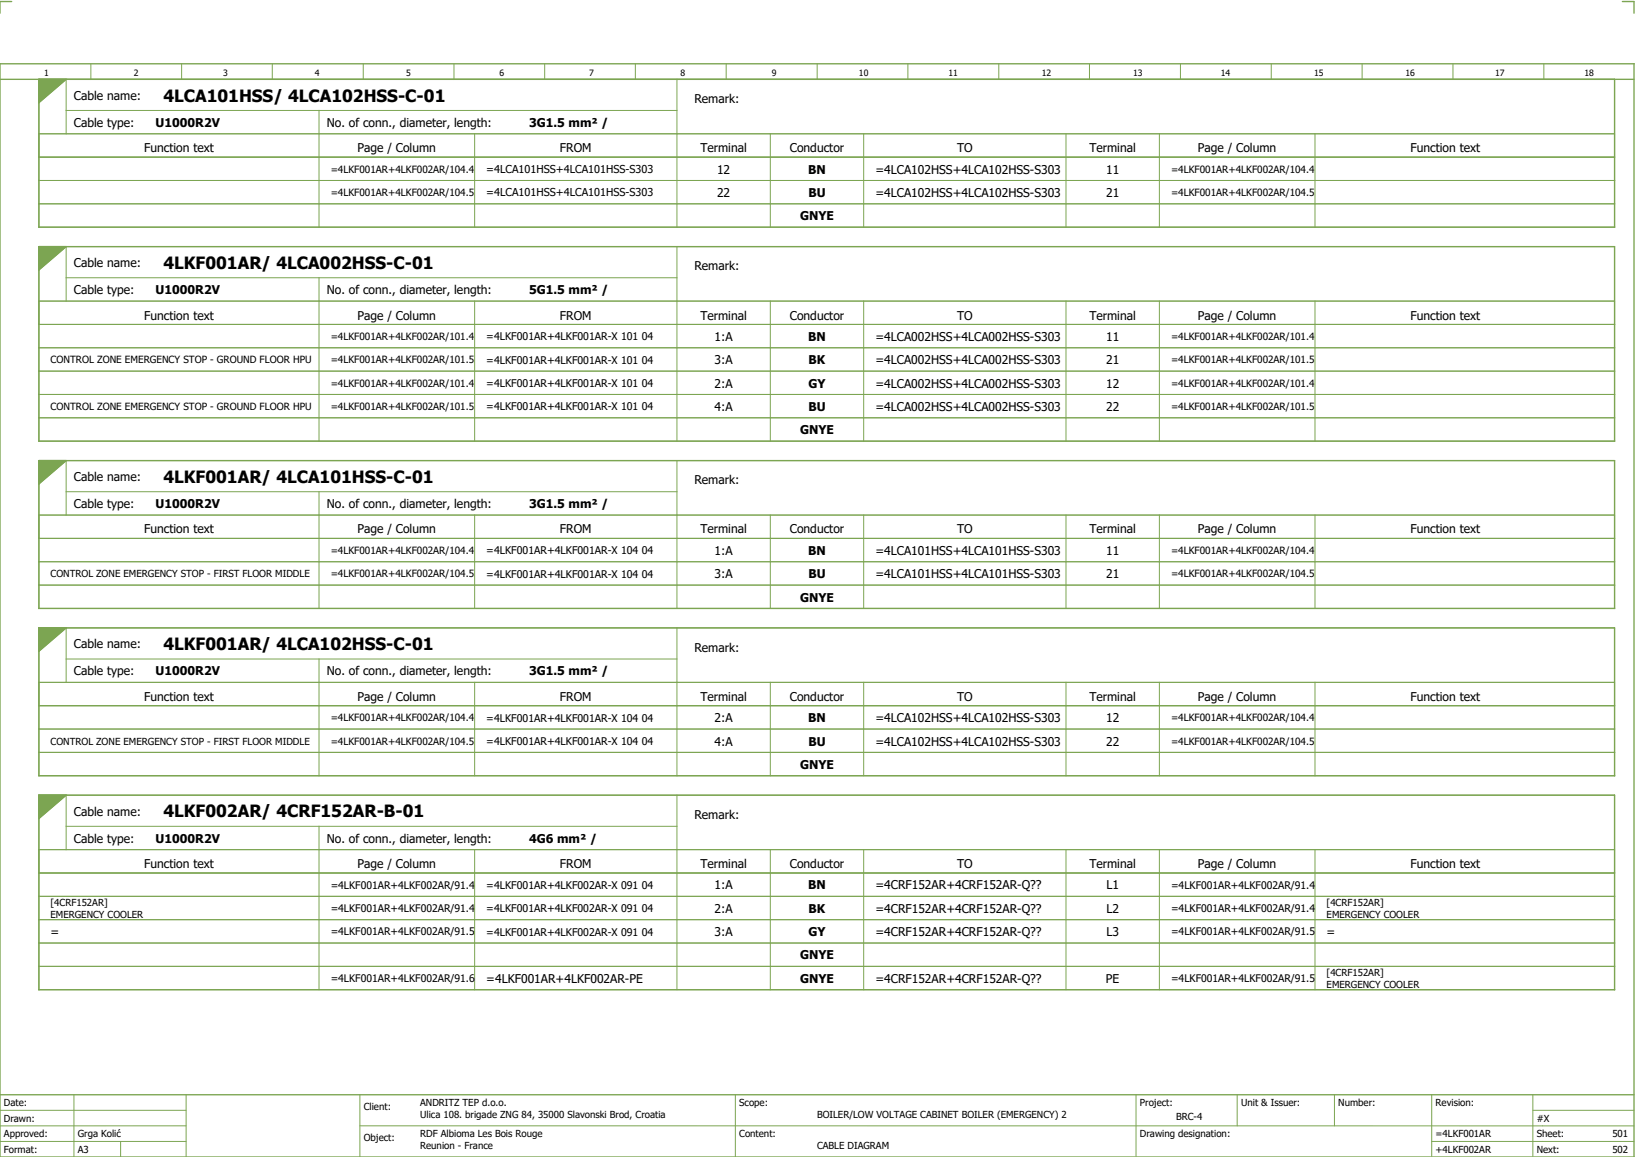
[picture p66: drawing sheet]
<svg xmlns="http://www.w3.org/2000/svg" width="421mm" height="297mm" viewBox="0 0 421 297" stroke-linecap="round" stroke-linejoin="round" font-family="sans-serif">
<defs><g id="words">
<g font-size="4.3">
<text x="42" y="26.1">4LCA101HSS/ 4LCA102HSS-C-01</text>
<text x="42" y="69.1">4LKF001AR/ 4LCA002HSS-C-01</text>
<text x="42" y="124.1">4LKF001AR/ 4LCA101HSS-C-01</text>
<text x="42" y="167.1">4LKF001AR/ 4LCA102HSS-C-01</text>
<text x="42" y="210.1">4LKF002AR/ 4CRF152AR-B-01</text>
</g>
<g font-size="3.1">
<text x="19" y="25.6">Cable name:</text>
<text x="178.5" y="26.5">Remark:</text>
<text x="19" y="32.6">Cable type:</text>
<text x="40" y="32.6">U1000R2V</text>
<text x="84" y="32.6">No. of conn., diameter, length:</text>
<text x="136" y="32.6">3G1.5 mm² /</text>
<text x="37.1" y="39.1">Function text</text>
<text x="91.9" y="39.1">Page / Column</text>
<text x="143.9" y="39.1">FROM</text>
<text x="180" y="39.1">Terminal</text>
<text x="203" y="39.1">Conductor</text>
<text x="246" y="39.1">TO</text>
<text x="280" y="39.1">Terminal</text>
<text x="307.9" y="39.1">Page / Column</text>
<text x="362.5" y="39.1">Function text</text>
<text x="184.3" y="44.6">12</text>
<text x="207.7" y="44.6">BN</text>
<text x="225" y="44.6">=4LCA102HSS+4LCA102HSS-S303</text>
<text x="284.3" y="44.6">11</text>
<text x="184.3" y="50.6">22</text>
<text x="207.8" y="50.6">BU</text>
<text x="225" y="50.6">=4LCA102HSS+4LCA102HSS-S303</text>
<text x="284.3" y="50.6">21</text>
<text x="205.7" y="56.6">GNYE</text>
<text x="19" y="68.6">Cable name:</text>
<text x="178.5" y="69.5">Remark:</text>
<text x="19" y="75.6">Cable type:</text>
<text x="40" y="75.6">U1000R2V</text>
<text x="84" y="75.6">No. of conn., diameter, length:</text>
<text x="136" y="75.6">5G1.5 mm² /</text>
<text x="37.1" y="82.1">Function text</text>
<text x="91.9" y="82.1">Page / Column</text>
<text x="143.9" y="82.1">FROM</text>
<text x="180" y="82.1">Terminal</text>
<text x="203" y="82.1">Conductor</text>
<text x="246" y="82.1">TO</text>
<text x="280" y="82.1">Terminal</text>
<text x="307.9" y="82.1">Page / Column</text>
<text x="362.5" y="82.1">Function text</text>
<text x="183.7" y="87.6">1:A</text>
<text x="207.7" y="87.6">BN</text>
<text x="225" y="87.6">=4LCA002HSS+4LCA002HSS-S303</text>
<text x="284.3" y="87.6">11</text>
<text x="183.7" y="93.6">3:A</text>
<text x="207.9" y="93.6">BK</text>
<text x="225" y="93.6">=4LCA002HSS+4LCA002HSS-S303</text>
<text x="284.3" y="93.6">21</text>
<text x="183.7" y="99.6">2:A</text>
<text x="207.8" y="99.6">GY</text>
<text x="225" y="99.6">=4LCA002HSS+4LCA002HSS-S303</text>
<text x="284.3" y="99.6">12</text>
<text x="183.7" y="105.6">4:A</text>
<text x="207.8" y="105.6">BU</text>
<text x="225" y="105.6">=4LCA002HSS+4LCA002HSS-S303</text>
<text x="284.3" y="105.6">22</text>
<text x="205.7" y="111.6">GNYE</text>
<text x="19" y="123.6">Cable name:</text>
<text x="178.5" y="124.5">Remark:</text>
<text x="19" y="130.6">Cable type:</text>
<text x="40" y="130.6">U1000R2V</text>
<text x="84" y="130.6">No. of conn., diameter, length:</text>
<text x="136" y="130.6">3G1.5 mm² /</text>
<text x="37.1" y="137.1">Function text</text>
<text x="91.9" y="137.1">Page / Column</text>
<text x="143.9" y="137.1">FROM</text>
<text x="180" y="137.1">Terminal</text>
<text x="203" y="137.1">Conductor</text>
<text x="246" y="137.1">TO</text>
<text x="280" y="137.1">Terminal</text>
<text x="307.9" y="137.1">Page / Column</text>
<text x="362.5" y="137.1">Function text</text>
<text x="183.7" y="142.6">1:A</text>
<text x="207.7" y="142.6">BN</text>
<text x="225" y="142.6">=4LCA101HSS+4LCA101HSS-S303</text>
<text x="284.3" y="142.6">11</text>
<text x="183.7" y="148.6">3:A</text>
<text x="207.8" y="148.6">BU</text>
<text x="225" y="148.6">=4LCA101HSS+4LCA101HSS-S303</text>
<text x="284.3" y="148.6">21</text>
<text x="205.7" y="154.6">GNYE</text>
<text x="19" y="166.6">Cable name:</text>
<text x="178.5" y="167.5">Remark:</text>
<text x="19" y="173.6">Cable type:</text>
<text x="40" y="173.6">U1000R2V</text>
<text x="84" y="173.6">No. of conn., diameter, length:</text>
<text x="136" y="173.6">3G1.5 mm² /</text>
<text x="37.1" y="180.1">Function text</text>
<text x="91.9" y="180.1">Page / Column</text>
<text x="143.9" y="180.1">FROM</text>
<text x="180" y="180.1">Terminal</text>
<text x="183.7" y="185.6">2:A</text>
<text x="203" y="180.1">Conductor</text>
<text x="207.7" y="185.6">BN</text>
<text x="225" y="185.6">=4LCA102HSS+4LCA102HSS-S303</text>
<text x="246" y="180.1">TO</text>
<text x="280" y="180.1">Terminal</text>
<text x="284.3" y="185.6">12</text>
<text x="307.9" y="180.1">Page / Column</text>
<text x="362.5" y="180.1">Function text</text>
<text x="183.7" y="191.6">4:A</text>
<text x="207.8" y="191.6">BU</text>
<text x="225" y="191.6">=4LCA102HSS+4LCA102HSS-S303</text>
<text x="284.3" y="191.6">22</text>
<text x="205.7" y="197.6">GNYE</text>
<text x="19" y="209.6">Cable name:</text>
<text x="178.5" y="210.5">Remark:</text>
<text x="19" y="216.6">Cable type:</text>
<text x="40" y="216.6">U1000R2V</text>
<text x="84" y="216.6">No. of conn., diameter, length:</text>
<text x="136" y="216.6">4G6 mm² /</text>
<text x="37.1" y="223.1">Function text</text>
<text x="91.9" y="223.1">Page / Column</text>
<text x="143.9" y="223.1">FROM</text>
<text x="180" y="223.1">Terminal</text>
<text x="203" y="223.1">Conductor</text>
<text x="246" y="223.1">TO</text>
<text x="280" y="223.1">Terminal</text>
<text x="307.9" y="223.1">Page / Column</text>
<text x="362.5" y="223.1">Function text</text>
<text x="183.7" y="228.6">1:A</text>
<text x="207.7" y="228.6">BN</text>
<text x="225" y="228.6">=4CRF152AR+4CRF152AR-Q??</text>
<text x="284.4" y="228.6">L1</text>
<text x="183.7" y="234.6">2:A</text>
<text x="207.9" y="234.6">BK</text>
<text x="225" y="234.6">=4CRF152AR+4CRF152AR-Q??</text>
<text x="284.4" y="234.6">L2</text>
<text x="13" y="240.6">=</text>
<text x="183.7" y="240.6">3:A</text>
<text x="207.8" y="240.6">GY</text>
<text x="225" y="240.6">=4CRF152AR+4CRF152AR-Q??</text>
<text x="284.4" y="240.6">L3</text>
<text x="341" y="240.6">=</text>
<text x="205.7" y="246.6">GNYE</text>
<text x="125" y="252.6">=4LKF001AR+4LKF002AR-PE</text>
<text x="205.7" y="252.6">GNYE</text>
<text x="225" y="252.6">=4CRF152AR+4CRF152AR-Q??</text>
<text x="284.3" y="252.6">PE</text>
</g>
<g font-size="2.8">
<text x="125" y="44.5">=4LCA101HSS+4LCA101HSS-S303</text>
<text x="125" y="50.5">=4LCA101HSS+4LCA101HSS-S303</text>
</g>
<g font-size="2.7">
<text x="125" y="87.5">=4LKF001AR+4LKF001AR-X 101 04</text>
<text x="125" y="93.5">=4LKF001AR+4LKF001AR-X 101 04</text>
<text x="125" y="99.5">=4LKF001AR+4LKF001AR-X 101 04</text>
<text x="125" y="105.5">=4LKF001AR+4LKF001AR-X 101 04</text>
<text x="125" y="142.5">=4LKF001AR+4LKF001AR-X 104 04</text>
<text x="125" y="148.5">=4LKF001AR+4LKF001AR-X 104 04</text>
<text x="125" y="185.5">=4LKF001AR+4LKF001AR-X 104 04</text>
<text x="125" y="191.5">=4LKF001AR+4LKF001AR-X 104 04</text>
<text x="85" y="228.5">=4LKF001AR+4LKF002AR/91.4</text>
<text x="125" y="228.5">=4LKF001AR+4LKF002AR-X 091 04</text>
<text x="301" y="228.5">=4LKF001AR+4LKF002AR/91.4</text>
<text x="85" y="234.5">=4LKF001AR+4LKF002AR/91.4</text>
<text x="125" y="234.5">=4LKF001AR+4LKF002AR-X 091 04</text>
<text x="301" y="234.5">=4LKF001AR+4LKF002AR/91.4</text>
<text x="85" y="240.5">=4LKF001AR+4LKF002AR/91.5</text>
<text x="125" y="240.5">=4LKF001AR+4LKF002AR-X 091 04</text>
<text x="301" y="240.5">=4LKF001AR+4LKF002AR/91.5</text>
<text x="85" y="252.5">=4LKF001AR+4LKF002AR/91.6</text>
<text x="301" y="252.5">=4LKF001AR+4LKF002AR/91.5</text>
</g>
<g font-size="2.6">
<text x="85" y="44.4">=4LKF001AR+4LKF002AR/104.4</text>
<text x="301" y="44.4">=4LKF001AR+4LKF002AR/104.4</text>
<text x="85" y="50.4">=4LKF001AR+4LKF002AR/104.5</text>
<text x="301" y="50.4">=4LKF001AR+4LKF002AR/104.5</text>
<text x="85" y="87.4">=4LKF001AR+4LKF002AR/101.4</text>
<text x="301" y="87.4">=4LKF001AR+4LKF002AR/101.4</text>
<text x="85" y="93.4">=4LKF001AR+4LKF002AR/101.5</text>
<text x="301" y="93.4">=4LKF001AR+4LKF002AR/101.5</text>
<text x="85" y="99.4">=4LKF001AR+4LKF002AR/101.4</text>
<text x="301" y="99.4">=4LKF001AR+4LKF002AR/101.4</text>
<text x="85" y="105.4">=4LKF001AR+4LKF002AR/101.5</text>
<text x="301" y="105.4">=4LKF001AR+4LKF002AR/101.5</text>
<text x="85" y="142.4">=4LKF001AR+4LKF002AR/104.4</text>
<text x="301" y="142.4">=4LKF001AR+4LKF002AR/104.4</text>
<text x="85" y="148.4">=4LKF001AR+4LKF002AR/104.5</text>
<text x="301" y="148.4">=4LKF001AR+4LKF002AR/104.5</text>
<text x="85" y="185.4">=4LKF001AR+4LKF002AR/104.4</text>
<text x="301" y="185.4">=4LKF001AR+4LKF002AR/104.4</text>
<text x="85" y="191.4">=4LKF001AR+4LKF002AR/104.5</text>
<text x="301" y="191.4">=4LKF001AR+4LKF002AR/104.5</text>
</g>
<g font-size="2.5">
<text x="13" y="93.4">CONTROL ZONE EMERGENCY STOP - GROUND FLOOR HPU</text>
<text x="13" y="105.4">CONTROL ZONE EMERGENCY STOP - GROUND FLOOR HPU</text>
<text x="13" y="148.4">CONTROL ZONE EMERGENCY STOP - FIRST FLOOR MIDDLE</text>
<text x="13" y="191.4">CONTROL ZONE EMERGENCY STOP - FIRST FLOOR MIDDLE</text>
<text x="13" y="232.9">[4CRF152AR]</text>
<text x="341" y="232.9">[4CRF152AR]</text>
<text x="13" y="235.9">EMERGENCY COOLER</text>
<text x="341" y="235.9">EMERGENCY COOLER</text>
<text x="341" y="250.9">[4CRF152AR]</text>
<text x="341" y="253.9">EMERGENCY COOLER</text>
<text x="1" y="284.4">Date:</text>
<text x="93.5" y="285.4">Client:</text>
<text x="108" y="284.4">ANDRITZ TEP d.o.o.</text>
<text x="108" y="287.4">Ulica 108. brigade ZNG 84, 35000 Slavonski Brod, Croatia</text>
<text x="190" y="284.4">Scope:</text>
<text x="210" y="287.4">BOILER/LOW VOLTAGE CABINET BOILER (EMERGENCY) 2</text>
<text x="293" y="284.4">Project:</text>
<text x="302.3" y="287.9">BRC-4</text>
<text x="319" y="284.4">Unit &amp; Issuer:</text>
<text x="344" y="284.4">Number:</text>
<text x="369" y="284.4">Revision:</text>
<text x="1" y="288.4">Drawn:</text>
<text x="1" y="292.4">Approved:</text>
<text x="20" y="292.4">Grga Kolić</text>
<text x="93.5" y="293.4">Object:</text>
<text x="108" y="292.4">RDF Albioma Les Bois Rouge</text>
<text x="190" y="292.4">Content:</text>
<text x="293" y="292.4">Drawing designation:</text>
<text x="369" y="292.4">=4LKF001AR</text>
<text x="395" y="292.4">Sheet:</text>
<text x="395" y="288.4">#X</text>
<text x="414.4" y="292.4">501</text>
<text x="1" y="296.4">Format:</text>
<text x="20" y="296.4">A3</text>
<text x="108" y="295.4">Reunion - France</text>
<text x="210" y="295.4">CABLE DIAGRAM</text>
<text x="369" y="296.4">+4LKF002AR</text>
<text x="395" y="296.4">Next:</text>
<text x="414.4" y="296.4">502</text>
</g>
<g font-size="2.2">
<text x="11.4" y="19.4">1</text>
<text x="34.4" y="19.4">2</text>
<text x="57.4" y="19.4">3</text>
<text x="80.9" y="19.4">4</text>
<text x="104.4" y="19.4">5</text>
<text x="128.4" y="19.4">6</text>
<text x="151.4" y="19.4">7</text>
<text x="174.9" y="19.4">8</text>
<text x="198.4" y="19.4">9</text>
<text x="220.8" y="19.4">10</text>
<text x="243.8" y="19.4">11</text>
<text x="267.8" y="19.4">12</text>
<text x="291.3" y="19.4">13</text>
<text x="313.8" y="19.4">14</text>
<text x="337.8" y="19.4">15</text>
<text x="361.3" y="19.4">16</text>
<text x="384.3" y="19.4">17</text>
<text x="407.3" y="19.4">18</text>
</g>
</g></defs>
<g fill="none" stroke="#7ca552" stroke-width=".35">
<path d="M0 16.4h420v281h-420zM3 .4h-3v3M417 .4h3v3M0 20.4h420M10 20.4v38h405v-38M17 20.4l-7 6M10 63.4h405v50h-405zM17 63.4l-7 6M10 118.4h405v38h-405zM17 118.4l-7 6M10 161.4h405v38h-405zM17 161.4l-7 6"/>
<path d="M10 204.4h405v50h-405zM17 204.4l-7 6M0 281.4h420"/>
</g>
<g fill="none" stroke="#7ca552" stroke-width=".26">
<path d="M23.4 16.5v4M46.7 16.4v4M70 16.4v4M93.4 16.4v4M116.7 16.5v4M140 16.4v4M163.3 16.4v4M186.7 16.4v4M210 16.4v4M233.4 16.4v4M256.7 16.4v4M280 16.5v4"/>
<path d="M303.4 16.4v4M326.8 16.4v4M350.1 16.4v4M373.5 16.4v4M396.8 16.4v4M10 34.4h405M10 20.4h405v38h-405zM17 28.4h157M17 20.4v14M82 28.4v12M122 34.4v6M174 20.4v20"/>
<path d="M198 34.4v6M222 34.4v6M274 34.4v6M298 34.4v6M338 34.4v6M10 40.4h405M10 46.4h405M10 52.4h405M82 40.5v5.9M82 46.5v5.9M82 52.5v5.9M122 40.5v5.9"/>
<path d="M122 46.5v5.9M122 52.5v5.9M174 40.5v5.9M174 46.5v5.9M174 52.5v5.9M198 40.5v5.9M198 46.5v5.9M198 52.5v5.9M222 40.5v5.9M222 46.5v5.9M222 52.5v5.9M274 40.5v5.9"/>
<path d="M274 46.5v5.9M274 52.5v5.9M298 40.5v5.9M298 46.5v5.9M298 52.5v5.9M338 40.5v5.9M338 46.5v5.9M338 52.5v5.9M10 63.4h405v50h-405zM10 77.4h405M17 63.4v14M17 71.4h157"/>
<path d="M82 71.4v12M122 77.4v6M174 63.4v20M198 77.4v6M222 77.4v6M274 77.4v6M298 77.4v6M338 77.4v6M10 83.4h405M10 89.4h405M10 95.4h405M82 83.5v5.9"/>
<path d="M82 89.5v5.9M82 95.5v5.9M122 83.5v5.9M122 89.5v5.9M122 95.5v5.9M174 83.5v5.9M174 89.5v5.9M174 95.5v5.9M198 83.5v5.9M198 89.5v5.9M198 95.5v5.9M222 83.5v5.9"/>
<path d="M222 89.5v5.9M222 95.5v5.9M274 83.5v5.9M274 89.5v5.9M274 95.5v5.9M298 83.5v5.9M298 89.5v5.9M298 95.5v5.9M338 83.5v5.9M338 89.5v5.9M338 95.5v5.9M10 118.4h405v38h-405z"/>
<path d="M10 101.4h405M10 107.4h405M17 118.4v14M82 101.5v5.9M82 107.5v5.9M122 101.5v5.9M122 107.5v5.9M174 101.5v5.9M174 107.5v5.9M174 118.4v20M198 101.5v5.9M198 107.5v5.9"/>
<path d="M222 101.5v5.9M222 107.5v5.9M274 101.5v5.9M274 107.5v5.9M298 101.5v5.9M298 107.5v5.9M338 101.5v5.9M338 107.5v5.9M10 132.4h405M10 138.4h405M17 126.4h157M82 126.4v12"/>
<path d="M82 138.5v5.9M122 132.4v6M122 138.5v5.9M174 138.5v5.9M198 132.4v6M198 138.5v5.9M222 132.4v6M222 138.5v5.9M274 132.4v6M274 138.5v5.9M298 132.4v6M298 138.5v5.9"/>
<path d="M338 132.4v6M338 138.5v5.9M10 144.4h405M10 150.4h405M82 144.5v5.9M82 150.5v5.9M122 144.5v5.9M122 150.5v5.9M174 144.5v5.9M174 150.5v5.9M198 144.5v5.9M198 150.5v5.9"/>
<path d="M222 144.5v5.9M222 150.5v5.9M274 144.5v5.9M274 150.5v5.9M298 144.5v5.9M298 150.5v5.9M338 144.5v5.9M338 150.5v5.9M10 161.4h405v38h-405zM10 175.4h405M17 161.4v14M17 169.4h157"/>
<path d="M82 169.4v12M122 175.4v6M174 161.4v20M198 175.4v6M222 175.4v6M274 175.4v6M298 175.4v6M338 175.4v6M10 181.4h405M10 187.4h405M10 193.4h405M82 181.5v5.9"/>
<path d="M82 187.5v5.9M82 193.5v5.9M122 181.5v5.9M122 187.5v5.9M122 193.5v5.9M174 181.5v5.9M174 187.5v5.9M174 193.5v5.9M198 181.5v5.9M198 187.5v5.9M198 193.5v5.9M222 181.5v5.9"/>
<path d="M222 187.5v5.9M222 193.5v5.9M274 181.5v5.9M274 187.5v5.9M274 193.5v5.9M298 181.5v5.9M298 187.5v5.9M298 193.5v5.9M338 181.5v5.9M338 187.5v5.9M338 193.5v5.9M10 204.4h405v50h-405z"/>
<path d="M10 218.4h405M17 204.4v14M17 212.4h157M82 212.4v12M122 218.4v6M174 204.4v20M198 218.4v6M222 218.4v6M274 218.4v6M298 218.4v6M338 218.4v6M10 224.4h405"/>
<path d="M10 230.4h405M10 236.4h405M82 224.5v5.9M82 230.5v5.9M82 236.5v5.9M122 224.5v5.9M122 230.5v5.9M122 236.5v5.9M174 224.5v5.9M174 230.5v5.9M174 236.5v5.9M198 224.5v5.9"/>
<path d="M198 230.5v5.9M198 236.5v5.9M222 224.5v5.9M222 230.5v5.9M222 236.5v5.9M274 224.5v5.9M274 230.5v5.9M274 236.5v5.9M298 224.5v5.9M298 230.5v5.9M298 236.5v5.9M338 224.5v5.9"/>
<path d="M338 230.5v5.9M338 236.5v5.9M10 242.4h405M10 248.4h405M82 242.5v5.9M82 248.5v5.9M122 242.5v5.9M122 248.5v5.9M174 242.5v5.9M174 248.5v5.9M198 242.5v5.9M198 248.5v5.9"/>
<path d="M222 242.5v5.9M222 248.5v5.9M274 242.5v5.9M274 248.5v5.9M298 242.5v5.9M298 248.5v5.9M338 242.5v5.9M338 248.5v5.9M0 285.4h47.8M0 293.4h47.8M19 281.4v16M31 293.4v4"/>
<path d="M47.8 281.4v16M47.8 289.4h-47.8M92.5 281.4v16M92.5 289.4h327.5M189 281.4v16M292 281.4v15.8M318 281.4v8M343 281.4v8M368 281.4v15.8M368 293.4h52M394 285.4h26M394 281.4v15.8"/>
</g>
<g fill="#7ca552" stroke="#7ca552" stroke-width=".26">
<path d="M10 20.4h7l-7 6z"/>
<path d="M10 63.4h7l-7 6z"/>
<path d="M10 118.4h7l-7 6z"/>
<path d="M10 161.4h7l-7 6z"/>
<path d="M10 204.4h7l-7 6z"/>
</g>
<use href="#words"/>
</svg>
